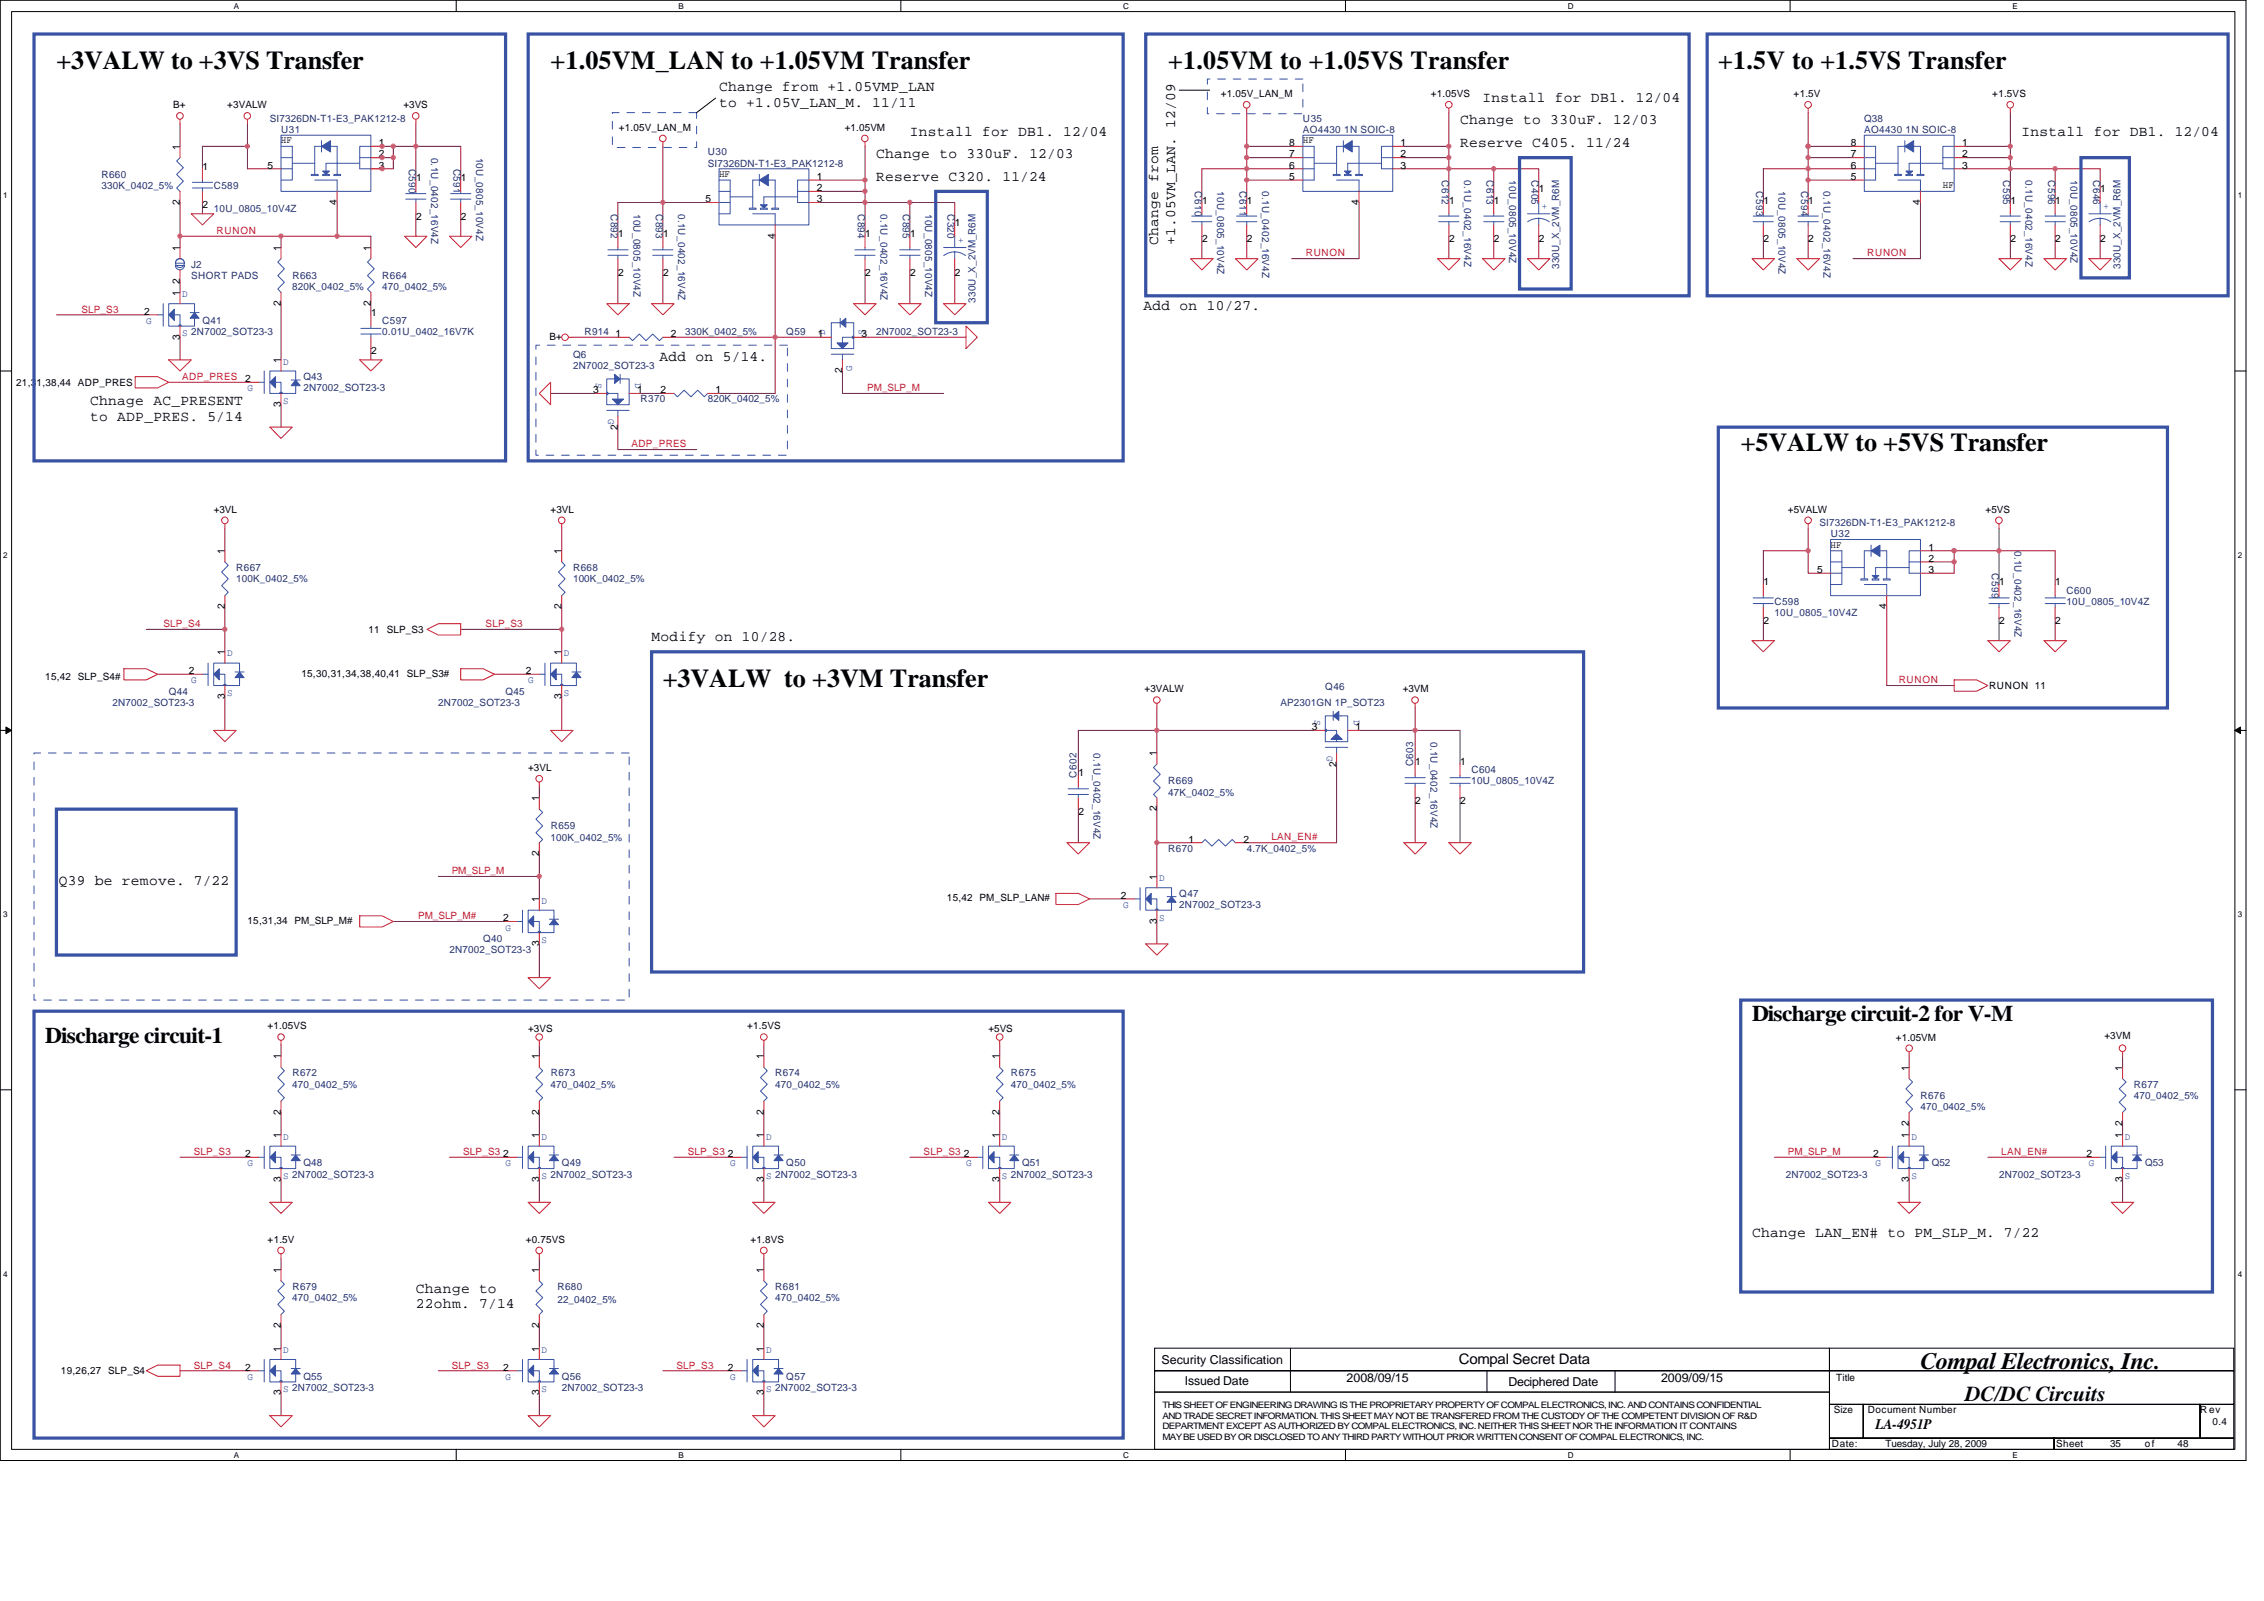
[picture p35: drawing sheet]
<svg xmlns="http://www.w3.org/2000/svg" width="297mm" height="210mm" viewBox="0 0 297 210" stroke-linecap="round" stroke-linejoin="round" font-family="sans-serif">
<defs><g id="words">
<g font-size="3.4" fill="#010202">
<text x="7.4" y="9">+3VALW to +3VS Transfer</text>
<text x="72.2" y="9">+1.05VM_LAN to +1.05VM Transfer</text>
<text x="153.3" y="9">+1.05VM to +1.05VS Transfer</text>
<text x="225.4" y="9">+1.5V to +1.5VS Transfer</text>
<text x="228.4" y="59.1">+5VALW to +5VS Transfer</text>
<text x="87" y="90.1">+3VALW to +3VM Transfer</text>
</g>
<text font-size="3.1" fill="#010202" x="252" y="179.6">Compal Electronics, Inc.</text>
<g font-size="2.9" fill="#010202">
<text x="5.9" y="136.8">Discharge circuit-1</text>
<text x="229.9" y="133.9">Discharge circuit-2 for V-M</text>
</g>
<text font-size="2.8" fill="#010202" x="257.8" y="183.8">DC/DC Circuits</text>
<g font-size="1.9" fill="#010202">
<text x="94.3" y="11.9">Change from +1.05VMP_LAN</text>
<text x="94.3" y="14">to +1.05V_LAN_M. 11/11</text>
<text x="119.4" y="17.8">Install for DB1. 12/04</text>
<text x="191.6" y="16.3">Change to 330uF. 12/03</text>
<text x="194.5" y="13.4">Install for DB1. 12/04</text>
<text x="265.2" y="17.8">Install for DB1. 12/04</text>
<text x="115" y="23.7">Reserve C320. 11/24</text>
<text x="115" y="20.7">Change to 330uF. 12/03</text>
<text x="191.6" y="19.3">Reserve C405. 11/24</text>
<text x="152" y="32.2" transform="rotate(-90 152 32.2)">Change from</text>
<text x="154.2" y="32.2" transform="rotate(-90 154.2 32.2)">+1.05VM_LAN. 12/09</text>
<text x="150" y="40.6">Add on 10/27.</text>
<text x="86.5" y="47.4">Add on 5/14.</text>
<text x="11.8" y="53.1">Chnage AC_PRESENT</text>
<text x="11.8" y="55.2">to ADP_PRES. 5/14</text>
<text x="85.5" y="84.1">Modify on 10/28.</text>
<text x="7.7" y="116.1">Q39 be remove. 7/22</text>
<text x="229.9" y="162.2">Change LAN_EN# to PM_SLP_M. 7/22</text>
<text x="54.6" y="169.5">Change to</text>
<text x="54.6" y="171.6">22ohm. 7/14</text>
<text x="191.4" y="179">Compal Secret Data</text>
<text x="246.1" y="187.4">LA-4951P</text>
</g>
<g font-size="1.6" fill="#010202">
<text x="152.4" y="178.9">Security Classification</text>
<text x="155.5" y="181.6">Issued Date</text>
<text x="176.7" y="181.2">2008/09/15</text>
<text x="197.9" y="181.8">Deciphered Date</text>
<text x="217.9" y="181.2">2009/09/15</text>
</g>
<g font-size="1.3" fill="#010202">
<text x="22.7" y="14.2">B+</text>
<text x="29.8" y="14.2">+3VALW</text>
<text x="52.9" y="14.2">+3VS</text>
<text x="81.2" y="17.1">+1.05V_LAN_M</text>
<text x="110.8" y="17.1">+1.05VM</text>
<text x="160.2" y="12.7">+1.05V_LAN_M</text>
<text x="187.7" y="12.7">+1.05VS</text>
<text x="235.3" y="12.7">+1.5V</text>
<text x="261.4" y="12.7">+1.5VS</text>
<text x="23.6" y="19.6" transform="rotate(-90 23.6 19.6)">1</text>
<text x="26.6" y="22.3">1</text>
<text x="35.1" y="22.1">5</text>
<text x="36.9" y="18.8">HF</text>
<text x="49.7" y="22.1">3</text>
<text x="49.7" y="20.7">2</text>
<text x="49.7" y="19.2">1</text>
<text x="54.6" y="23.8">1</text>
<text x="60.5" y="23.8">1</text>
<text x="94.3" y="23.2">HF</text>
<text x="107.2" y="23.6">1</text>
<text x="169.2" y="22.1">6</text>
<text x="169.2" y="23.6">5</text>
<text x="169.2" y="20.7">7</text>
<text x="169.2" y="19.2">8</text>
<text x="170.9" y="18.8">HF</text>
<text x="183.8" y="22.1">3</text>
<text x="183.8" y="20.7">2</text>
<text x="183.8" y="19.2">1</text>
<text x="242.8" y="22.1">6</text>
<text x="242.8" y="23.6">5</text>
<text x="242.8" y="20.7">7</text>
<text x="242.8" y="19.2">8</text>
<text x="257.4" y="22.1">3</text>
<text x="257.4" y="20.7">2</text>
<text x="257.4" y="19.2">1</text>
<text x="23.6" y="26.9" transform="rotate(-90 23.6 26.9)">2</text>
<text x="26.6" y="27.3">2</text>
<text x="44.2" y="26.9" transform="rotate(-90 44.2 26.9)">4</text>
<text x="54.6" y="28.8">2</text>
<text x="60.5" y="28.8">2</text>
<text x="92.6" y="26.5">5</text>
<text x="107.2" y="26.5">3</text>
<text x="107.2" y="25.1">2</text>
<text x="125.3" y="29.7">1</text>
<text x="157.7" y="26.7">1</text>
<text x="163.6" y="26.7">1</text>
<text x="178.3" y="26.9" transform="rotate(-90 178.3 26.9)">4</text>
<text x="190.1" y="26.7">1</text>
<text x="196" y="26.7">1</text>
<text x="201.9" y="25.2">1</text>
<text x="231.4" y="26.7">1</text>
<text x="237.3" y="26.7">1</text>
<text x="251.9" y="26.9" transform="rotate(-90 251.9 26.9)">4</text>
<text x="254.9" y="24.7">HF</text>
<text x="263.8" y="26.7">1</text>
<text x="269.7" y="26.7">1</text>
<text x="275.6" y="25.2">1</text>
<text x="23.6" y="32.9" transform="rotate(-90 23.6 32.9)">1</text>
<text x="36.8" y="32.9" transform="rotate(-90 36.8 32.9)">1</text>
<text x="48.6" y="32.9" transform="rotate(-90 48.6 32.9)">1</text>
<text x="81.1" y="31.1">1</text>
<text x="87" y="31.1">1</text>
<text x="101.7" y="31.3" transform="rotate(-90 101.7 31.3)">4</text>
<text x="113.5" y="31.1">1</text>
<text x="119.4" y="31.1">1</text>
<text x="157.7" y="31.7">2</text>
<text x="163.6" y="31.7">2</text>
<text x="190.1" y="31.7">2</text>
<text x="196" y="31.7">2</text>
<text x="201.9" y="31.7">2</text>
<text x="231.4" y="31.7">2</text>
<text x="237.3" y="31.7">2</text>
<text x="263.8" y="31.7">2</text>
<text x="269.7" y="31.7">2</text>
<text x="275.6" y="31.7">2</text>
<text x="18.9" y="41.3">2</text>
<text x="23.6" y="38.8" transform="rotate(-90 23.6 38.8)">1</text>
<text x="23.6" y="37.2" transform="rotate(-90 23.6 37.2)">2</text>
<text x="36.8" y="40.1" transform="rotate(-90 36.8 40.1)">2</text>
<text x="48.6" y="40.1" transform="rotate(-90 48.6 40.1)">2</text>
<text x="48.7" y="41.4">1</text>
<text x="81.1" y="36.2">2</text>
<text x="87" y="36.2">2</text>
<text x="113.5" y="36.2">2</text>
<text x="119.4" y="36.2">2</text>
<text x="125.3" y="36.2">2</text>
<text x="23.6" y="44.6" transform="rotate(-90 23.6 44.6)">3</text>
<text x="36.8" y="47.6" transform="rotate(-90 36.8 47.6)">1</text>
<text x="48.7" y="46.5">2</text>
<text x="72.1" y="44.6">B+</text>
<text x="80.8" y="44.2">1</text>
<text x="88" y="44.2">2</text>
<text x="107.3" y="44.2">1</text>
<text x="113" y="44.2">3</text>
<text x="2.1" y="50.6">21,31,38,44 ADP_PRES</text>
<text x="32.1" y="50.1">2</text>
<text x="36.8" y="53.4" transform="rotate(-90 36.8 53.4)">3</text>
<text x="77.8" y="51.6">3</text>
<text x="83.6" y="51.6">1</text>
<text x="86.7" y="51.6">2</text>
<text x="93.9" y="51.6">1</text>
<text x="110.5" y="49" transform="rotate(-90 110.5 49)">2</text>
<text x="81" y="56.3" transform="rotate(-90 81 56.3)">2</text>
<text x="28" y="67.2">+3VL</text>
<text x="72.2" y="67.2">+3VL</text>
<text x="234.6" y="67.2">+5VALW</text>
<text x="240.2" y="71.8">HF</text>
<text x="260.5" y="67.2">+5VS</text>
<text x="29.5" y="72.7" transform="rotate(-90 29.5 72.7)">1</text>
<text x="73.7" y="72.7" transform="rotate(-90 73.7 72.7)">1</text>
<text x="231.4" y="76.8">1</text>
<text x="238.4" y="75.2">5</text>
<text x="253" y="75.2">3</text>
<text x="253" y="73.7">2</text>
<text x="253" y="72.2">1</text>
<text x="262.3" y="76.8">1</text>
<text x="269.7" y="76.8">1</text>
<text x="29.5" y="79.9" transform="rotate(-90 29.5 79.9)">2</text>
<text x="48.4" y="83">11</text>
<text x="50.7" y="83">SLP_S3</text>
<text x="73.7" y="79.9" transform="rotate(-90 73.7 79.9)">2</text>
<text x="231.4" y="81.8">2</text>
<text x="247.5" y="79.9" transform="rotate(-90 247.5 79.9)">4</text>
<text x="262.3" y="81.8">2</text>
<text x="269.7" y="81.8">2</text>
<text x="5.9" y="89.2">15,42 SLP_S4#</text>
<text x="24.8" y="88.4">2</text>
<text x="29.5" y="85.9" transform="rotate(-90 29.5 85.9)">1</text>
<text x="39.5" y="88.7">15,30,31,34,38,40,41 SLP_S3#</text>
<text x="69" y="88.4">2</text>
<text x="73.7" y="85.9" transform="rotate(-90 73.7 85.9)">1</text>
<text x="29.5" y="91.7" transform="rotate(-90 29.5 91.7)">3</text>
<text x="73.7" y="91.7" transform="rotate(-90 73.7 91.7)">3</text>
<text x="150.2" y="90.8">+3VALW</text>
<text x="172.1" y="95.8">3</text>
<text x="177.9" y="95.8">1</text>
<text x="184" y="90.8">+3VM</text>
<text x="261" y="90.4">RUNON 11</text>
<text x="69.3" y="101.1">+3VL</text>
<text x="141.5" y="101.8">1</text>
<text x="151.8" y="99.2" transform="rotate(-90 151.8 99.2)">1</text>
<text x="175.3" y="100.5" transform="rotate(-90 175.3 100.5)">2</text>
<text x="185.7" y="100.4">1</text>
<text x="191.6" y="100.4">1</text>
<text x="70.7" y="105.1" transform="rotate(-90 70.7 105.1)">1</text>
<text x="141.5" y="106.9">2</text>
<text x="151.8" y="106.4" transform="rotate(-90 151.8 106.4)">2</text>
<text x="185.7" y="105.4">2</text>
<text x="191.6" y="105.4">2</text>
<text x="70.7" y="112.3" transform="rotate(-90 70.7 112.3)">2</text>
<text x="155.9" y="110.5">1</text>
<text x="163.1" y="110.5">2</text>
<text x="70.7" y="118.3" transform="rotate(-90 70.7 118.3)">1</text>
<text x="124.2" y="118.2">15,42 PM_SLP_LAN#</text>
<text x="147.1" y="117.9">2</text>
<text x="151.8" y="115.4" transform="rotate(-90 151.8 115.4)">1</text>
<text x="32.5" y="121.2">15,31,34 PM_SLP_M#</text>
<text x="66" y="120.8">2</text>
<text x="70.7" y="124.1" transform="rotate(-90 70.7 124.1)">3</text>
<text x="151.8" y="121.2" transform="rotate(-90 151.8 121.2)">3</text>
<text x="35.1" y="135">+1.05VS</text>
<text x="69.3" y="135.3">+3VS</text>
<text x="98" y="135">+1.5VS</text>
<text x="129.7" y="135.3">+5VS</text>
<text x="248.7" y="136.5">+1.05VM</text>
<text x="276.1" y="136.3">+3VM</text>
<text x="36.8" y="139" transform="rotate(-90 36.8 139)">1</text>
<text x="70.7" y="139" transform="rotate(-90 70.7 139)">1</text>
<text x="100.2" y="139" transform="rotate(-90 100.2 139)">1</text>
<text x="131.1" y="139" transform="rotate(-90 131.1 139)">1</text>
<text x="250.5" y="140.4" transform="rotate(-90 250.5 140.4)">1</text>
<text x="278.5" y="140.4" transform="rotate(-90 278.5 140.4)">1</text>
<text x="36.8" y="149.3" transform="rotate(-90 36.8 149.3)">1</text>
<text x="36.8" y="146.2" transform="rotate(-90 36.8 146.2)">2</text>
<text x="70.7" y="149.3" transform="rotate(-90 70.7 149.3)">1</text>
<text x="70.7" y="146.2" transform="rotate(-90 70.7 146.2)">2</text>
<text x="100.2" y="149.3" transform="rotate(-90 100.2 149.3)">1</text>
<text x="100.2" y="146.2" transform="rotate(-90 100.2 146.2)">2</text>
<text x="131.1" y="149.3" transform="rotate(-90 131.1 149.3)">1</text>
<text x="131.1" y="146.2" transform="rotate(-90 131.1 146.2)">2</text>
<text x="250.5" y="149.3" transform="rotate(-90 250.5 149.3)">1</text>
<text x="250.5" y="147.7" transform="rotate(-90 250.5 147.7)">2</text>
<text x="278.5" y="149.3" transform="rotate(-90 278.5 149.3)">1</text>
<text x="278.5" y="147.7" transform="rotate(-90 278.5 147.7)">2</text>
<text x="32.1" y="151.8">2</text>
<text x="36.8" y="155" transform="rotate(-90 36.8 155)">3</text>
<text x="66" y="151.8">2</text>
<text x="70.7" y="155" transform="rotate(-90 70.7 155)">3</text>
<text x="95.5" y="151.8">2</text>
<text x="100.2" y="155" transform="rotate(-90 100.2 155)">3</text>
<text x="126.4" y="151.8">2</text>
<text x="131.1" y="155" transform="rotate(-90 131.1 155)">3</text>
<text x="245.8" y="151.8">2</text>
<text x="250.5" y="155" transform="rotate(-90 250.5 155)">3</text>
<text x="273.8" y="151.8">2</text>
<text x="278.5" y="155" transform="rotate(-90 278.5 155)">3</text>
<text x="35.1" y="163">+1.5V</text>
<text x="36.8" y="167" transform="rotate(-90 36.8 167)">1</text>
<text x="69" y="163">+0.75VS</text>
<text x="70.7" y="167" transform="rotate(-90 70.7 167)">1</text>
<text x="98.5" y="163">+1.8VS</text>
<text x="100.2" y="167" transform="rotate(-90 100.2 167)">1</text>
<text x="32.1" y="179.8">2</text>
<text x="36.8" y="177.3" transform="rotate(-90 36.8 177.3)">1</text>
<text x="36.8" y="174.2" transform="rotate(-90 36.8 174.2)">2</text>
<text x="66" y="179.8">2</text>
<text x="70.7" y="177.3" transform="rotate(-90 70.7 177.3)">1</text>
<text x="70.7" y="174.2" transform="rotate(-90 70.7 174.2)">2</text>
<text x="95.5" y="179.8">2</text>
<text x="100.2" y="177.3" transform="rotate(-90 100.2 177.3)">1</text>
<text x="100.2" y="174.2" transform="rotate(-90 100.2 174.2)">2</text>
<text x="8" y="180.2">19,26,27 SLP_S4</text>
<text x="36.8" y="183" transform="rotate(-90 36.8 183)">3</text>
<text x="70.7" y="183" transform="rotate(-90 70.7 183)">3</text>
<text x="100.2" y="183" transform="rotate(-90 100.2 183)">3</text>
<text x="240.6" y="185.4">Size</text>
<text x="240.9" y="181.1">Title</text>
<text x="245" y="185.4">Document Number</text>
<text x="288.6" y="185.4">R ev</text>
<text x="240.3" y="189.8">Date:</text>
<text x="247.4" y="189.8">Tuesday, July 28, 2009</text>
<text x="269.8" y="189.8">Sheet</text>
<text x="276.9" y="189.8">35</text>
<text x="281.4" y="189.8">of</text>
<text x="285.7" y="189.8">48</text>
<text x="290.3" y="186.9">0.4</text>
</g>
<g font-size="1.3" fill="#282973">
<text x="35.4" y="16">SI7326DN-T1-E3_PAK1212-8</text>
<text x="36.9" y="17.4">U31</text>
<text x="170.9" y="16">U35</text>
<text x="170.9" y="17.4">AO4430 1N SOIC-8</text>
<text x="244.6" y="16">Q38</text>
<text x="244.6" y="17.4">AO4430 1N SOIC-8</text>
<text x="13.3" y="23.3">R660</text>
<text x="53.6" y="22.1" transform="rotate(90 53.6 22.1)">C590</text>
<text x="56.6" y="20.7" transform="rotate(90 56.6 20.7)">0.1U_0402_16V4Z</text>
<text x="59.5" y="22.1" transform="rotate(90 59.5 22.1)">C591</text>
<text x="62.5" y="20.7" transform="rotate(90 62.5 20.7)">10U_0805_10V4Z</text>
<text x="92.9" y="21.9">SI7326DN-T1-E3_PAK1212-8</text>
<text x="92.9" y="20.4">U30</text>
<text x="189.2" y="23.6" transform="rotate(90 189.2 23.6)">C612</text>
<text x="192.1" y="23.6" transform="rotate(90 192.1 23.6)">0.1U_0402_16V4Z</text>
<text x="195" y="23.6" transform="rotate(90 195 23.6)">C613</text>
<text x="198" y="23.6" transform="rotate(90 198 23.6)">10U_0805_10V4Z</text>
<text x="201" y="23.6" transform="rotate(90 201 23.6)">C405</text>
<text x="262.8" y="23.6" transform="rotate(90 262.8 23.6)">C595</text>
<text x="265.8" y="23.6" transform="rotate(90 265.8 23.6)">0.1U_0402_16V4Z</text>
<text x="268.7" y="23.6" transform="rotate(90 268.7 23.6)">C596</text>
<text x="271.6" y="23.6" transform="rotate(90 271.6 23.6)">10U_0805_10V4Z</text>
<text x="274.6" y="23.6" transform="rotate(90 274.6 23.6)">C646</text>
<text x="13.3" y="24.8">330K_0402_5%</text>
<text x="28" y="27.7">10U_0805_10V4Z</text>
<text x="28.1" y="24.8">C589</text>
<text x="80.1" y="28" transform="rotate(90 80.1 28)">C892</text>
<text x="83.1" y="28" transform="rotate(90 83.1 28)">10U_0805_10V4Z</text>
<text x="86" y="28" transform="rotate(90 86 28)">C893</text>
<text x="89" y="28" transform="rotate(90 89 28)">0.1U_0402_16V4Z</text>
<text x="112.6" y="28" transform="rotate(90 112.6 28)">C894</text>
<text x="115.5" y="28" transform="rotate(90 115.5 28)">0.1U_0402_16V4Z</text>
<text x="118.4" y="28" transform="rotate(90 118.4 28)">C895</text>
<text x="121.4" y="28" transform="rotate(90 121.4 28)">10U_0805_10V4Z</text>
<text x="124.3" y="28" transform="rotate(90 124.3 28)">C320</text>
<text x="156.8" y="25.1" transform="rotate(90 156.8 25.1)">C610</text>
<text x="159.7" y="25.1" transform="rotate(90 159.7 25.1)">10U_0805_10V4Z</text>
<text x="162.6" y="25.1" transform="rotate(90 162.6 25.1)">C611</text>
<text x="165.6" y="25.1" transform="rotate(90 165.6 25.1)">0.1U_0402_16V4Z</text>
<text x="230.4" y="25.1" transform="rotate(90 230.4 25.1)">C593</text>
<text x="233.4" y="25.1" transform="rotate(90 233.4 25.1)">10U_0805_10V4Z</text>
<text x="236.3" y="25.1" transform="rotate(90 236.3 25.1)">C594</text>
<text x="239.2" y="25.1" transform="rotate(90 239.2 25.1)">0.1U_0402_16V4Z</text>
<text x="25.1" y="35.1">J2</text>
<text x="204.6" y="35.3" transform="rotate(-90 204.6 35.3)">330U_X_2VM_R6M</text>
<text x="278.2" y="35.3" transform="rotate(-90 278.2 35.3)">330U_X_2VM_R6M</text>
<text x="25.1" y="36.6">SHORT PADS</text>
<text x="38.4" y="38.1">820K_0402_5%</text>
<text x="38.4" y="36.6">R663</text>
<text x="50.1" y="38.1">470_0402_5%</text>
<text x="50.2" y="36.6">R664</text>
<text x="128" y="39.7" transform="rotate(-90 128 39.7)">330U_X_2VM_R6M</text>
<text x="26.6" y="42.5">Q41</text>
<text x="50.1" y="44">0.01U_0402_16V7K</text>
<text x="50.2" y="42.5">C597</text>
<text x="75.2" y="46.9">Q6</text>
<text x="76.7" y="44">R914</text>
<text x="89.9" y="44">330K_0402_5%</text>
<text x="103.2" y="44">Q59</text>
<text x="115" y="44">2N7002_SOT23-3</text>
<text x="39.8" y="49.8">Q43</text>
<text x="39.8" y="51.3">2N7002_SOT23-3</text>
<text x="75.2" y="48.4">2N7002_SOT23-3</text>
<text x="84" y="52.8">R370</text>
<text x="92.9" y="52.8">820K_0402_5%</text>
<text x="238.7" y="69">SI7326DN-T1-E3_PAK1212-8</text>
<text x="240.2" y="70.5">U32</text>
<text x="31" y="76.4">100K_0402_5%</text>
<text x="31" y="74.9">R667</text>
<text x="75.2" y="76.4">100K_0402_5%</text>
<text x="75.2" y="74.9">R668</text>
<text x="261.3" y="75.2" transform="rotate(90 261.3 75.2)">C599</text>
<text x="264.3" y="72.2" transform="rotate(90 264.3 72.2)">0.1U_0402_16V4Z</text>
<text x="271.1" y="77.8">C600</text>
<text x="232.8" y="80.8">10U_0805_10V4Z</text>
<text x="232.8" y="79.3">C598</text>
<text x="271.1" y="79.3">10U_0805_10V4Z</text>
<text x="14.8" y="92.6">2N7002_SOT23-3</text>
<text x="22.1" y="91.1">Q44</text>
<text x="57.5" y="92.6">2N7002_SOT23-3</text>
<text x="66.3" y="91.1">Q45</text>
<text x="168" y="92.6">AP2301GN 1P_SOT23</text>
<text x="173.9" y="90.5">Q46</text>
<text x="141.2" y="102" transform="rotate(-90 141.2 102)">C602</text>
<text x="143.5" y="98.8" transform="rotate(90 143.5 98.8)">0.1U_0402_16V4Z</text>
<text x="185.4" y="100.5" transform="rotate(-90 185.4 100.5)">C603</text>
<text x="187.7" y="97.3" transform="rotate(90 187.7 97.3)">0.1U_0402_16V4Z</text>
<text x="193.1" y="101.4">C604</text>
<text x="153.3" y="104.3">47K_0402_5%</text>
<text x="153.3" y="102.9">R669</text>
<text x="193" y="102.9">10U_0805_10V4Z</text>
<text x="72.2" y="110.3">100K_0402_5%</text>
<text x="72.3" y="108.8">R659</text>
<text x="153.3" y="111.7">R670</text>
<text x="163.6" y="111.7">4.7K_0402_5%</text>
<text x="154.7" y="117.6">Q47</text>
<text x="154.7" y="119.1">2N7002_SOT23-3</text>
<text x="59" y="125">2N7002_SOT23-3</text>
<text x="63.4" y="123.5">Q40</text>
<text x="38.4" y="142.7">470_0402_5%</text>
<text x="38.4" y="141.2">R672</text>
<text x="72.2" y="142.7">470_0402_5%</text>
<text x="72.3" y="141.2">R673</text>
<text x="101.7" y="142.7">470_0402_5%</text>
<text x="101.7" y="141.2">R674</text>
<text x="132.6" y="141.2">R675</text>
<text x="132.6" y="142.7">470_0402_5%</text>
<text x="279.9" y="142.7">R677</text>
<text x="252" y="145.6">470_0402_5%</text>
<text x="252" y="144.1">R676</text>
<text x="279.9" y="144.1">470_0402_5%</text>
<text x="39.8" y="153">Q48</text>
<text x="73.7" y="153">Q49</text>
<text x="103.2" y="153">Q50</text>
<text x="134.1" y="153">Q51</text>
<text x="234.3" y="154.4">2N7002_SOT23-3</text>
<text x="253.4" y="153">Q52</text>
<text x="262.3" y="154.4">2N7002_SOT23-3</text>
<text x="281.4" y="153">Q53</text>
<text x="38.4" y="170.6">470_0402_5%</text>
<text x="38.4" y="169.2">R679</text>
<text x="73.1" y="170.9">22_0402_5%</text>
<text x="73.1" y="169.2">R680</text>
<text x="101.7" y="170.6">470_0402_5%</text>
<text x="101.7" y="169.2">R681</text>
<text x="39.8" y="181">Q55</text>
<text x="73.7" y="181">Q56</text>
<text x="73.7" y="182.4">2N7002_SOT23-3</text>
<text x="103.2" y="181">Q57</text>
</g>
<g font-size="1.3" fill="#3953a4">
<text x="202.3" y="27.5">+</text>
<text x="276" y="27.5">+</text>
<text x="125.7" y="31.9">+</text>
<text x="23.9" y="39">D</text>
<text x="19.2" y="42.5">G</text>
<text x="23.9" y="44.1">S 2N7002_SOT23-3</text>
<text x="37.2" y="47.8">D</text>
<text x="108.3" y="43.9" transform="rotate(-90 108.3 43.9)">D</text>
<text x="113.4" y="43.9" transform="rotate(-90 113.4 43.9)">S</text>
<text x="32.5" y="51.3">G</text>
<text x="37.2" y="53">S</text>
<text x="78.2" y="50.3" transform="rotate(90 78.2 50.3)">S</text>
<text x="83.3" y="50.3" transform="rotate(90 83.3 50.3)">D</text>
<text x="111.8" y="48.7" transform="rotate(-90 111.8 48.7)">G</text>
<text x="79.8" y="55" transform="rotate(90 79.8 55)">G</text>
<text x="25.1" y="89.6">G</text>
<text x="29.8" y="86.1">D</text>
<text x="69.3" y="89.6">G</text>
<text x="74" y="86.1">D</text>
<text x="29.8" y="91.3">S</text>
<text x="74" y="91.3">S</text>
<text x="172.5" y="94.5" transform="rotate(90 172.5 94.5)">S</text>
<text x="177.6" y="94.5" transform="rotate(90 177.6 94.5)">D</text>
<text x="174.1" y="99.2" transform="rotate(90 174.1 99.2)">G</text>
<text x="71.1" y="118.5">D</text>
<text x="147.4" y="119.1">G</text>
<text x="152.1" y="115.6">D</text>
<text x="66.3" y="122.1">G</text>
<text x="71.1" y="123.7">S</text>
<text x="152.1" y="120.7">S</text>
<text x="37.2" y="149.5">D</text>
<text x="71.1" y="149.5">D</text>
<text x="100.5" y="149.5">D</text>
<text x="131.5" y="149.5">D</text>
<text x="250.8" y="149.5">D</text>
<text x="278.8" y="149.5">D</text>
<text x="32.5" y="153">G</text>
<text x="37.2" y="154.6">S 2N7002_SOT23-3</text>
<text x="66.3" y="153">G</text>
<text x="71.1" y="154.6">S 2N7002_SOT23-3</text>
<text x="95.8" y="153">G</text>
<text x="100.5" y="154.6">S 2N7002_SOT23-3</text>
<text x="126.7" y="153">G</text>
<text x="131.5" y="154.6">S 2N7002_SOT23-3</text>
<text x="246.1" y="153">G</text>
<text x="250.8" y="154.6">S</text>
<text x="274.1" y="153">G</text>
<text x="278.8" y="154.6">S</text>
<text x="37.2" y="177.5">D</text>
<text x="71.1" y="177.5">D</text>
<text x="100.5" y="177.5">D</text>
<text x="32.5" y="181">G</text>
<text x="37.2" y="182.6">S 2N7002_SOT23-3</text>
<text x="66.3" y="181">G</text>
<text x="71.1" y="182.6">S</text>
<text x="95.8" y="181">G</text>
<text x="100.5" y="182.6">S 2N7002_SOT23-3</text>
</g>
<g font-size="1.3" fill="#ed2024">
<text x="28.4" y="30.7">RUNON</text>
<text x="171.3" y="33.6">RUNON</text>
<text x="245" y="33.6">RUNON</text>
<text x="10.7" y="41">SLP_S3</text>
<text x="23.9" y="49.8">ADP_PRES</text>
<text x="113.8" y="51.3">PM_SLP_M</text>
<text x="82.8" y="58.7">ADP_PRES</text>
<text x="21.4" y="82.3">SLP_S4</text>
<text x="63.7" y="82.3">SLP_S3</text>
<text x="249.1" y="89.6">RUNON</text>
<text x="166.8" y="110.2">LAN_EN#</text>
<text x="59.3" y="114.7">PM_SLP_M</text>
<text x="54.9" y="120.6">PM_SLP_M#</text>
<text x="25.4" y="151.5">SLP_S3</text>
<text x="60.8" y="151.5">SLP_S3</text>
<text x="90.2" y="151.5">SLP_S3</text>
<text x="121.2" y="151.5">SLP_S3</text>
<text x="234.6" y="151.5">PM_SLP_M</text>
<text x="262.6" y="151.5">LAN_EN#</text>
<text x="25.4" y="179.5">SLP_S4</text>
<text x="59.3" y="179.5">SLP_S3</text>
<text x="88.7" y="179.5">SLP_S3</text>
</g>
<g font-size="1.2" fill="#010202">
<text x="152.5" y="184.7">THIS SHEET OF ENGINEERING DRAWING IS THE PROPRIETARY PROPERTY OF COMPAL ELECTRONICS, INC. AND CONTAINS CONFIDENTIAL</text>
<text x="152.5" y="186.1">AND TRADE SECRET INFORMATION. THIS SHEET MAY NOT BE TRANSFERED FROM THE CUSTODY OF THE COMPETENT DIVISION OF R&amp;D</text>
<text x="152.5" y="187.4">DEPARTMENT EXCEPT AS AUTHORIZED BY COMPAL ELECTRONICS, INC. NEITHER THIS SHEET NOR THE INFORMATION IT CONTAINS</text>
<text x="152.5" y="188.8">MAY BE USED BY OR DISCLOSED TO ANY THIRD PARTY WITHOUT PRIOR WRITTEN CONSENT OF COMPAL ELECTRONICS, INC.</text>
</g>
<g font-size="1.1" fill="#010202">
<text x="30.7" y="1.1">A</text>
<text x="89" y="1.1">B</text>
<text x="147.4" y="1.1">C</text>
<text x="205.7" y="1.1">D</text>
<text x="264" y="1.1">E</text>
<text x=".4" y="26">1</text>
<text x="293.6" y="26">1</text>
<text x=".4" y="73.2">2</text>
<text x="293.6" y="73.2">2</text>
<text x=".4" y="120.3">3</text>
<text x="293.6" y="120.3">3</text>
<text x=".4" y="167.4">4</text>
<text x="293.6" y="167.4">4</text>
<text x="30.7" y="191.2">A</text>
<text x="89" y="191.2">B</text>
<text x="147.4" y="191.2">C</text>
<text x="205.7" y="191.2">D</text>
<text x="264" y="191.2">E</text>
</g>
</g></defs>
<path d="M0 0h294.7v191.6h-294.7zM1.5 1.5h291.7v188.6h-291.7z" fill="none" stroke="#010202" stroke-width=".13"/>
<g fill="#fff">
<path d="M30.7 .2h.7v1.2h-.7z"/>
<path d="M30.7 190.2h.7v1.2h-.7z"/>
</g>
<path d="M59.9 0v1.5M59.9 190.1v1.5" fill="none" stroke="#010202" stroke-width=".13"/>
<g fill="#fff">
<path d="M89 .2h.7v1.2h-.7z"/>
<path d="M89 190.2h.7v1.2h-.7z"/>
</g>
<path d="M118.2 0v1.5M118.2 190.1v1.5" fill="none" stroke="#010202" stroke-width=".13"/>
<g fill="#fff">
<path d="M147.4 .2h.7v1.2h-.7z"/>
<path d="M147.4 190.2h.7v1.2h-.7z"/>
</g>
<path d="M176.5 0v1.5M176.5 190.1v1.5" fill="none" stroke="#010202" stroke-width=".13"/>
<g fill="#fff">
<path d="M205.7 .2h.7v1.2h-.7z"/>
<path d="M205.7 190.2h.7v1.2h-.7z"/>
</g>
<path d="M234.9 0v1.5M234.9 190.1v1.5" fill="none" stroke="#010202" stroke-width=".13"/>
<g fill="#fff">
<path d="M264 .2h.7v1.2h-.7z"/>
<path d="M264 190.2h.7v1.2h-.7z"/>
<path d="M.4 25.1h.6v1.2h-.6z"/>
<path d="M293.6 25.1h.6v1.2h-.6z"/>
<path d="M.4 72.2h.6v1.2h-.6z"/>
<path d="M293.6 72.2h.6v1.2h-.6z"/>
</g>
<path d="M0 48.7h1.5M293.2 48.7h1.5" fill="none" stroke="#010202" stroke-width=".13"/>
<g fill="#fff">
<path d="M.4 119.4h.6v1.1h-.6z"/>
<path d="M293.6 119.4h.6v1.1h-.6z"/>
</g>
<path d="M0 95.8h1.5M293.2 95.8h1.5" fill="none" stroke="#010202" stroke-width=".13"/>
<path d="M.8 95.4l.7 .4-.7 .4z" fill="#010202"/>
<path d="M.8 95.4l.7 .4-.7 .4z" fill="none" stroke="#010202" stroke-width=".13"/>
<path d="M293.2 95.8l.8-.4v.8z" fill="#010202"/>
<path d="M293.2 95.8l.8-.4v.8z" fill="none" stroke="#010202" stroke-width=".13"/>
<g fill="#fff">
<path d="M.4 166.5h.6v1.2h-.6z"/>
<path d="M293.6 166.5h.6v1.2h-.6z"/>
</g>
<g fill="none" stroke="#010202" stroke-width=".13">
<path d="M93.9 12.9l-2.5 1.9M154.7 11.8h4M0 142.9h1.5M293.2 142.9h1.5M151.5 176.8h88.5v3h-88.5zM151.5 179.8h88.5v2.8h-88.5zM169.3 176.8v5.8M195.1 179.8v2.8M211.9 179.8v2.8M240 176.8h53.1v3h-53.1zM240 179.8h53.1v4.4h-53.1zM151.5 182.6h88.5v7.5h-88.5z"/>
<path d="M240 188.6h29.5v1.5h-29.5zM240 184.2h4.5v4.4h-4.5zM244.5 184.2h44.1v4.4h-44.1zM269.5 188.6h23.6v1.5h-23.6zM288.6 184.2h4.5v4.4h-4.5z"/>
</g>
<g fill="none" stroke="#7f1542" stroke-width=".13">
<path d="M23.6 16.3v2.9M32.5 19.2h-5.9v2.9M32.5 16.3v5.8h2.9M48.7 19.2h11.7v4.4M51.6 19.2v2.9h-2.9M54.6 16.3v7.3M87 19.2v11.8M113.5 19.2v11.8M163.6 19.2v1.5h5.9M163.6 19.2h5.9M163.6 14.8v4.4M184.2 19.2h5.9"/>
<path d="M190.1 14.8v11.8M237.2 14.8v4.4h5.9M237.2 19.2v7.4M257.8 19.2h6M263.8 14.8v11.8M23.6 26.6v5.9M23.6 36.9v1.5M23.6 31h13.3v1.5M26.6 26.6v1.4M36.9 31h11.8v1.5M36.9 39.8v7.4M44.2 26.6v4.4"/>
<path d="M48.7 39.8v1.5M51.6 20.7h-2.9M54.6 28v3M60.4 28v3M81.1 35.4v4.4M87 35.4v4.4M92.9 26.6h-11.8v4.4M101.7 31v20.6h-7.4M107.6 23.6h5.9M107.6 25.1h5.9M113.5 35.4v4.4M119.4 26.6h5.9v2.9"/>
<path d="M119.4 26.6h-11.8M119.4 26.6v4.4M119.4 35.4v4.4M125.3 35.4v4.4M157.7 31v2.9M163.6 23.6h5.9M163.6 20.7v5.9M163.6 31v2.9M169.5 22.1h-11.8v4.5M178.3 26.6v7.3h-8.8M184.2 20.7h5.9M190.1 31v2.9"/>
<path d="M196 22.1h5.9v3M196 22.1h-11.8M196 22.1v4.5M196 31v2.9M201.9 31v2.9M231.3 31v2.9M237.2 20.7h5.9M237.2 23.6h5.9M237.2 31v2.9M243.1 22.1h-11.8v4.5M252 26.6v7.3h-8.9M257.8 22.1h17.7v3"/>
<path d="M257.8 20.7h6M263.8 31v2.9M269.6 22.1v4.5M269.6 31v2.9M275.5 31v2.9M7.4 41.3h11.8M22.1 50.1h10.4M23.6 44.2v3M36.9 53.1v2.9M48.7 45.7v1.5M72.2 51.6h5.9M75.2 44.2h5.9"/>
<path d="M81.1 56v3h10.3M84 51.6h3M107.6 44.2h-19.2M110.5 48.7v2.9h13.3M113.5 44.2h13.2M29.5 69.3v2.9M29.5 79.6v5.9M73.7 69.3v2.9M73.7 79.6v5.9M237.2 72.2v3h1.5M237.2 72.2h-5.9v4.5M237.2 69.3v2.9"/>
<path d="M247.5 79.6v10.3h8.9M253.4 72.2h3v1.5M253.4 73.7h3M256.4 72.2h13.2v4.5M256.4 73.7v1.5h-3M262.3 69.3v7.4M19.2 82.5h10.3M20.7 88.4h4.4M29.5 91.4v4.4M60.4 82.5h13.3M64.9 88.4h4.4M73.7 91.4v4.4"/>
<path d="M151.8 92.9v5.9M172.4 95.8h-30.9v5.9M178.3 95.8h7.4v4.4M185.7 92.9v2.9h5.9v4.4M231.3 81.1v2.9M262.3 81.1v2.9M269.6 81.1v2.9M57.5 115h13.3M70.8 103.2v1.4M70.8 112v5.9M141.5 106.1v4.4M143 117.9h4.4"/>
<path d="M151.8 106.1v8.9M151.8 110.5h4.4M175.4 100.2v10.3h-11.8M185.7 104.6v5.9M191.6 104.6v5.9M36.9 137.1v1.4M51.6 120.9h14.7M70.8 123.8v4.4M70.8 137.1v1.4M100.2 137.1v1.4M131.2 137.1v1.4M151.8 120.9v2.9"/>
<path d="M250.5 138.5v1.5M278.5 138.5v1.5M23.6 151.8h8.9M36.9 145.9v2.9M36.9 154.7v3M59 151.8h7.3M70.8 145.9v2.9M70.8 154.7v3M88.4 151.8h7.4M100.2 145.9v2.9M100.2 154.7v3M119.4 151.8h7.3"/>
<path d="M131.2 145.9v2.9M131.2 154.7v3M232.8 151.8h13.3M250.5 147.4v1.4M250.5 154.7v3M260.8 151.8h13.3M278.5 147.4v1.4M278.5 154.7v3M23.6 179.8h8.9M36.9 165.1v1.4M36.9 173.9v2.9M57.5 179.8h8.8"/>
<path d="M70.8 165.1v1.4M70.8 173.9v2.9M87 179.8h8.8M100.2 165.1v1.4M100.2 173.9v2.9M36.9 182.7v3M70.8 182.7v3M100.2 182.7v3"/>
</g>
<g fill="none" stroke="#ed2024" stroke-width=".13">
<path d="M23.6 15.7v.6M32.5 15.7v.6M54.6 15.7v.6M87 18.6v.6M113.5 18.6v.6M163.6 14.2v.6M190.1 14.2v.6M237.2 14.2v.6M263.8 14.2v.6M25.1 28h2.9l-1.4 1.5zM53.1 31h2.9l-1.4 1.5zM59 31h2.9l-1.5 1.5z"/>
<path d="M79.6 39.8h2.9l-1.4 1.5zM85.5 39.8h2.9l-1.4 1.5zM112 39.8h3l-1.5 1.5zM117.9 39.8h3l-1.5 1.5zM123.8 39.8h2.9l-1.4 1.5zM125.3 29.5v1.5M125.3 33.9v1.5M156.2 33.9h2.9l-1.4 1.5zM162.1 33.9h3l-1.5 1.5zM188.6 33.9h3l-1.5 1.5zM194.5 33.9h3l-1.5 1.5zM200.4 33.9h2.9l-1.4 1.5z"/>
<path d="M229.9 33.9h2.9l-1.5 1.5zM235.8 33.9h2.9l-1.5 1.5zM262.3 33.9h2.9l-1.4 1.5zM268.2 33.9h2.9l-1.5 1.5zM274.1 33.9h2.9l-1.5 1.5zM17.7 49.4h3l1.4 .7-1.4 .8h-3zM22.1 47.2h3l-1.5 1.5zM35.4 56h3l-1.5 1.5zM47.2 47.2h2.9l-1.4 1.5zM70.8 51.6l1.4-1.5v3zM74.6 44.2h.6M126.7 42.8l1.5 1.4-1.5 1.5z"/>
<path d="M29.5 68.7v.6M73.7 68.7v.6M237.2 68.7v.6M262.3 68.7v.6M16.3 87.7h2.9l1.5 .7-1.5 .8h-2.9zM28 95.8h3l-1.5 1.5zM56 82.5l1.5-.7h2.9v1.5h-2.9zM60.4 87.7h3l1.5 .7-1.5 .8h-3zM72.2 95.8h3l-1.5 1.5zM151.8 92.3v.6M185.7 92.3v.6M229.9 84h2.9l-1.5 1.5z"/>
<path d="M256.4 89.2h2.9l1.5 .7-1.5 .8h-2.9zM260.8 84h3l-1.5 1.5zM268.2 84h2.9l-1.5 1.5zM70.8 102.6v.6M138.5 117.2h3l1.5 .7-1.5 .7h-3zM140 110.5h3l-1.5 1.5zM184.2 110.5h3l-1.5 1.5zM190.1 110.5h2.9l-1.4 1.5zM36.9 136.5v.6M47.2 120.1h2.9l1.5 .8-1.5 .7h-2.9zM69.3 128.2h2.9l-1.4 1.5zM70.8 136.5v.6"/>
<path d="M100.2 136.5v.6M131.2 136.5v.6M150.3 123.8h3l-1.5 1.5zM250.5 137.9v.6M278.5 137.9v.6M278.5 140v1.5M35.4 157.7h3l-1.5 1.4zM69.3 157.7h2.9l-1.4 1.4zM98.8 157.7h2.9l-1.5 1.4zM129.7 157.7h2.9l-1.4 1.4zM249 157.7h3l-1.5 1.4zM277 157.7h2.9l-1.4 1.4z"/>
<path d="M278.5 145.9v1.5M19.2 179.8l1.5-.8h2.9v1.5h-2.9zM36.9 164.5v.6M70.8 164.5v.6M100.2 164.5v.6M35.4 185.7h3l-1.5 1.5zM69.3 185.7h2.9l-1.4 1.5zM98.8 185.7h2.9l-1.5 1.5z"/>
<circle cx="23.6" cy="15.2" r=".43"/>
<circle cx="32.4" cy="15.2" r=".43"/>
<circle cx="54.5" cy="15.2" r=".43"/>
<circle cx="87" cy="18.2" r=".43"/>
<circle cx="113.5" cy="18.2" r=".43"/>
<circle cx="163.6" cy="13.7" r=".43"/>
<circle cx="190.1" cy="13.7" r=".43"/>
<circle cx="237.2" cy="13.7" r=".43"/>
<circle cx="263.7" cy="13.7" r=".43"/>
<circle cx="74.1" cy="44.2" r=".43"/>
<circle cx="29.5" cy="68.2" r=".43"/>
<circle cx="73.7" cy="68.2" r=".43"/>
<circle cx="237.2" cy="68.2" r=".43"/>
<circle cx="262.3" cy="68.2" r=".43"/>
<circle cx="151.8" cy="91.8" r=".43"/>
<circle cx="185.7" cy="91.8" r=".43"/>
<circle cx="70.7" cy="102.1" r=".43"/>
<circle cx="36.9" cy="136" r=".43"/>
<circle cx="70.8" cy="136" r=".43"/>
<circle cx="100.2" cy="136" r=".43"/>
<circle cx="131.2" cy="136" r=".43"/>
<circle cx="250.5" cy="137.5" r=".43"/>
<circle cx="278.5" cy="137.5" r=".43"/>
<circle cx="36.9" cy="164" r=".43"/>
<circle cx="70.7" cy="164" r=".43"/>
<circle cx="100.2" cy="164" r=".43"/>
</g>
<path d="M4.5 4.5h61.8v55.9h-61.8zM69.3 4.5h78.1v55.9h-78.1zM150.3 4.5h71.3v34.3h-71.3zM224 4.5h68.3v34.3h-68.3zM122.8 25.1h6.7v17.2h-6.7zM199.4 20.7h6.7v17.2h-6.7zM273 20.7h6.4v15.7h-6.4zM225.4 56h59v36.9h-59zM85.5 85.5h122.3v42h-122.3zM7.4 106.1h23.6v19.2h-23.6zM4.5 132.6h142.9v56h-142.9zM228.4 131.2h61.9v38.3h-61.9z" fill="none" stroke="#3953a4" stroke-width=".42"/>
<path d="M80.3 14.8h11.1v4.5h-11.1zM158.4 10.4h12.5v4.5h-12.5zM70.3 45.3h33v14.4h-33zM4.5 98.8h78v32.4h-78z" fill="none" stroke="#3953a4" stroke-width=".13" stroke-dasharray="1 1 1 1 1 1 1 1"/>
<path d="M123.8 32.5h2.9M123.8 33.5a2.3 2.3 0 0 1 1.4-.5h.1a2.3 2.3 0 0 1 1.4 .5M125.3 31v1.5M125.3 33v.9M278.5 141.5l.4 .4-.9 .9 .9 .9-.9 .9 .9 .9-.4 .4" fill="none" stroke="#3953a4" stroke-width=".13"/>
<path d="M99.6 23.6l1.2-.7v1.5z" fill="#3953a4"/>
<path d="M99.6 23.6l1.2-.7v1.5z" fill="none" stroke="#3953a4" stroke-width=".13"/>
<path d="M99.8 26.9h.9l-.5 .4z" fill="#3953a4"/>
<g fill="none" stroke="#3953a4" stroke-width=".13">
<path d="M94.3 23.6h1.5v4.4h-1.5M94.3 25.1h1.5M94.3 22.1h11.8v7.4h-11.8zM94.3 26.6h1.5M95.8 25.8h3M98.3 27.3h.9v.1h-.9zM98.8 28h2.9v1.5M99.6 22.9v1.5M99.6 23.6h-.8v3.7M99.8 26.9h.9l-.5 .4zM99.8 27.3h.9v.1h-.9zM100.8 23.6h.9v3.7"/>
<path d="M101.3 27.3h.8v.1h-.8zM104.6 25.1v1.5h1.5M104.6 25.8h-4.4v1.1M104.6 25.1h1.5M106.1 23.6h-1.5v1.5"/>
</g>
<path d="M92.9 26.6h1.4M101.7 29.5v1.5M106.1 26.6h1.5M106.1 25.1h1.5M106.1 23.6h1.5" fill="none" stroke="#ed2024" stroke-width=".13"/>
<path d="M22.1 41.3l.8-.7v1.4z" fill="#3953a4"/>
<path d="M22.1 41.3l.8-.7v1.4z" fill="none" stroke="#3953a4" stroke-width=".13"/>
<path d="M25.5 41l.6 .7h-1.1z" fill="#3953a4"/>
<path d="M21.4 39.8v3M20.7 41.3h.7M25 41h1.1M25.5 41l.6 .7h-1.1zM25.5 41.7v1.1h-1.9h.2v-.2h-.3v.2M25.5 41v-1.2h-3.4v3h1.5v-1.5h-.7M88.4 51.6l.5 .4 .9-.8 .9 .8 .8-.8 .9 .8 .5-.4M70.8 168l.4 .4-.9 .9 .9 .9-.9 .9 .9 .9-.4 .4" fill="none" stroke="#3953a4" stroke-width=".13"/>
<path d="M23.6 38.4v1.4M19.2 41.3h1.5M23.6 42.8v1.4M87 51.6h1.4M92.9 51.6h1.4M70.8 166.5v1.5M70.8 172.4v1.5" fill="none" stroke="#ed2024" stroke-width=".13"/>
<path d="M245.5 72.2l1.2-.7v1.5z" fill="#3953a4"/>
<path d="M245.5 72.2l1.2-.7v1.5z" fill="none" stroke="#3953a4" stroke-width=".13"/>
<path d="M245.6 75.5h.9l-.4 .4z" fill="#3953a4"/>
<g fill="none" stroke="#3953a4" stroke-width=".13">
<path d="M240.2 72.2h1.5v4.5h-1.5M240.2 73.7h1.5M240.2 75.2h1.5M240.2 70.8h11.8v7.3h-11.8zM241.7 74.4h2.9M244.2 75.9h.8v.2h-.8zM244.6 76.7h2.9v1.4M245.5 71.5v1.5M245.5 72.2h-.9v3.7M245.6 75.9h.9v.2h-.9zM245.6 75.5h.9l-.4 .4zM246.7 72.2h.8v3.7"/>
<path d="M247.1 75.9h.9v.2h-.9zM250.5 73.7h1.5M250.5 73.7v1.5h1.5M250.5 74.4h-4.4v1.1M252 72.2h-1.5v1.5"/>
</g>
<path d="M238.7 75.2h1.5M247.5 78.1v1.5M252 75.2h1.4M252 73.7h1.4M252 72.2h1.4" fill="none" stroke="#ed2024" stroke-width=".13"/>
<path d="M70 151v1.5l-.7-.7z" fill="#3953a4"/>
<path d="M70 151v1.5l-.7-.7z" fill="none" stroke="#3953a4" stroke-width=".13"/>
<path d="M72.7 151.5l.6 .7h-1.2z" fill="#3953a4"/>
<g fill="none" stroke="#3953a4" stroke-width=".13">
<path d="M59.1 26.1h2.7M59.1 25.4h2.7M60.4 25.1v.3M60.4 26.1v.5M79.8 33.5h2.6M79.8 32.8h2.6M81.1 32.5v.3M81.1 33.5v.4M67.8 151.8h.8M68.6 150.3v3M72.1 151.5h1.2M72.7 151.5l.6 .7h-1.2z"/>
<path d="M72.7 151.5v-1.2h-3.4v3h1.5v-1.5h-.8M72.7 152.2v1.1h-1.9h.1v-.2h-.3v.2"/>
</g>
<path d="M60.4 23.6v1.5M60.4 26.6v1.4M81.1 31v1.5M81.1 33.9v1.5M66.3 151.8h1.5M70.8 148.8v1.5M70.8 153.3v1.4" fill="none" stroke="#ed2024" stroke-width=".13"/>
<path d="M129.7 151.8l.7-.8v1.5z" fill="#3953a4"/>
<path d="M129.7 151.8l.7-.8v1.5z" fill="none" stroke="#3953a4" stroke-width=".13"/>
<path d="M133.1 151.5l.6 .7h-1.2z" fill="#3953a4"/>
<path d="M128.2 151.8h.7M128.9 150.3v3M132.5 151.5h1.2M133.1 151.5v-1.2h-3.4v3h1.5v-1.5h-.8M133.1 152.2v1.1h-1.9h.1v-.2h-.3v.2M133.1 151.5l.6 .7h-1.2z" fill="none" stroke="#3953a4" stroke-width=".13"/>
<path d="M126.7 151.8h1.5M131.2 148.8v1.5M131.2 153.3v1.4" fill="none" stroke="#ed2024" stroke-width=".13"/>
<path d="M150.3 117.9l.7-.7v1.4z" fill="#3953a4"/>
<path d="M150.3 117.9l.7-.7v1.4z" fill="none" stroke="#3953a4" stroke-width=".13"/>
<path d="M153.7 117.6l.6 .7h-1.2z" fill="#3953a4"/>
<path d="M23.6 20.7l-.4 .4 .9 .9-.9 .9 .9 .9-.9 .9 .4 .4M148.8 117.9h.8M149.6 116.4v3M153.1 117.6h1.2M153.7 117.6v-1.2h-3.4v3h1.5v-1.5h-.8M153.7 117.6l.6 .7h-1.2zM153.7 118.3v1.1h-1.9h.1v-.2h-.3v.2" fill="none" stroke="#3953a4" stroke-width=".13"/>
<path d="M23.6 19.2v1.5M23.6 25.1v1.5M147.4 117.9h1.4M151.8 115v1.4M151.8 119.4v1.5" fill="none" stroke="#ed2024" stroke-width=".13"/>
<path d="M70 120.1v1.5l-.7-.7z" fill="#3953a4"/>
<path d="M70 120.1v1.5l-.7-.7z" fill="none" stroke="#3953a4" stroke-width=".13"/>
<path d="M72.7 120.6l.6 .7h-1.2z" fill="#3953a4"/>
<path d="M73.7 73.7l.4 .4-.8 .9 .8 .9-.8 .9 .8 .9-.4 .4M68.6 119.4v2.9M67.8 120.9h.8M72.1 120.6h1.2M72.7 120.6l.6 .7h-1.2zM72.7 120.6v-1.2h-3.4v2.9h1.5v-1.4h-.8M72.7 121.3v1h-1.9h.1v-.1h-.3v.1M36.9 168l.4 .4-.9 .9 .9 .9-.9 .9 .9 .9-.4 .4" fill="none" stroke="#3953a4" stroke-width=".13"/>
<path d="M73.7 72.2v1.5M73.7 78.1v1.5M70.8 117.9v1.5M66.3 120.9h1.5M70.8 122.3v1.5M36.9 166.5v1.5M36.9 172.4v1.5" fill="none" stroke="#ed2024" stroke-width=".13"/>
<path d="M249.8 151v1.5l-.8-.7z" fill="#3953a4"/>
<path d="M249.8 151v1.5l-.8-.7z" fill="none" stroke="#3953a4" stroke-width=".13"/>
<path d="M252.4 151.5l.6 .7h-1.2z" fill="#3953a4"/>
<path d="M247.5 151.8h.8M248.3 150.3v3M251.8 151.5h1.2M252.4 152.2v1.1h-1.9h.1v-.2h-.3v.2M252.4 151.5v-1.2h-3.4v3h1.5v-1.5h-.7M252.4 151.5l.6 .7h-1.2z" fill="none" stroke="#3953a4" stroke-width=".13"/>
<path d="M246.1 151.8h1.4M250.5 148.8v1.5M250.5 153.3v1.4" fill="none" stroke="#ed2024" stroke-width=".13"/>
<path d="M99.5 151v1.5l-.7-.7z" fill="#3953a4"/>
<path d="M99.5 151v1.5l-.7-.7z" fill="none" stroke="#3953a4" stroke-width=".13"/>
<path d="M102.1 151.5l.6 .7h-1.1z" fill="#3953a4"/>
<path d="M97.3 151.8h.7M98 150.3v3M101.6 151.5h1.1M102.1 151.5v-1.2h-3.3v3h1.4v-1.5h-.7M102.1 151.5l.6 .7h-1.1zM102.1 152.2v1.1h-1.9h.2v-.2h-.3v.2" fill="none" stroke="#3953a4" stroke-width=".13"/>
<path d="M95.8 151.8h1.5M100.2 148.8v1.5M100.2 153.3v1.4" fill="none" stroke="#ed2024" stroke-width=".13"/>
<path d="M80.3 52.3h1.5l-.7 .8z" fill="#3953a4"/>
<path d="M80.3 52.3h1.5l-.7 .8z" fill="none" stroke="#3953a4" stroke-width=".13"/>
<path d="M80.6 49.1l.8 .6-.8 .6z" fill="#3953a4"/>
<path d="M188.8 29.1h2.6M188.8 28.3h2.6M190.1 28v.3M190.1 29.1v.4M79.6 53.8h2.9M80.6 49.7h-1v1.9v-.1h.2v.2h-.2M80.6 49.1l.8 .6-.8 .6zM81.1 53.8v.8M81.4 49.7h1.1v3.4h-2.9v-1.5h1.5v.7M81.4 49.1v1.2M250.5 141.5l.4 .4-.8 .9 .8 .9-.8 .9 .8 .9-.4 .4" fill="none" stroke="#3953a4" stroke-width=".13"/>
<path d="M190.1 26.6v1.4M190.1 29.5v1.5M78.1 51.6h1.5M81.1 54.6v1.4M82.5 51.6h1.5M250.5 140v1.5M250.5 145.9v1.5" fill="none" stroke="#ed2024" stroke-width=".13"/>
<path d="M176.3 19.2l1.1-.7v1.4z" fill="#3953a4"/>
<path d="M176.3 19.2l1.1-.7v1.4z" fill="none" stroke="#3953a4" stroke-width=".13"/>
<path d="M176.4 22.4h.9l-.5 .5z" fill="#3953a4"/>
<g fill="none" stroke="#3953a4" stroke-width=".13">
<path d="M170.9 19.2h1.5v4.4h-1.5M170.9 17.7h11.8v7.4h-11.8zM176.3 18.5v1.4M176.3 19.2h-.9v3.7M177.4 19.2h.9v3.7M182.7 19.2h-1.5v1.5M36.9 33.9l-.5 .5 .9 .9-.9 .8 .9 .9-.9 .9 .5 .5M53.2 26.1h2.7M53.2 25.4h2.7M54.6 25.1v.3M54.6 26.1v.5M170.9 20.7h1.5"/>
<path d="M170.9 22.1h1.5M172.4 21.4h3M174.9 22.9h.9v.1h-.9zM175.4 23.6h2.9v1.5M176.4 22.4h.9l-.5 .5zM176.4 22.9h.9v.1h-.9zM177.9 22.9h.8v.1h-.8zM181.2 20.7h1.5M181.2 21.4h-4.4v1M181.2 20.7v1.4h1.5M200.4 28h2.9M200.4 29.1a2.44 2.44 0 0 1 1.5-.5 2.42 2.42 0 0 1 1.4 .5"/>
<path d="M201.9 26.6v1.4M201.9 28.6v.9M230 79.2h2.7M230 78.4h2.7M231.3 78.1v.3M231.3 79.2v.4M268.3 79.2h2.7M268.3 78.4h2.7M269.6 78.1v.3M269.6 79.2v.4M184.3 102.7h2.7M184.3 102h2.7"/>
<path d="M185.7 101.7v.3M185.7 102.7v.5M100.2 140l.5 .4-.9 .9 .9 .9-.9 .9 .9 .9-.5 .4M100.2 168l.5 .4-.9 .9 .9 .9-.9 .9 .9 .9-.5 .4"/>
</g>
<g fill="none" stroke="#ed2024" stroke-width=".13">
<path d="M169.5 19.2h1.4M182.7 19.2h1.5M36.9 32.5v1.4M36.9 38.4v1.4M54.6 23.6v1.5M54.6 26.6v1.4M169.5 22.1h1.4M169.5 23.6h1.4M169.5 20.7h1.4M178.3 25.1v1.5M182.7 22.1h1.5M182.7 20.7h1.5"/>
<path d="M201.9 25.1v1.5M201.9 29.5v1.5M231.3 76.7v1.4M231.3 79.6v1.5M269.6 76.7v1.4M269.6 79.6v1.5M185.7 100.2v1.5M185.7 103.2v1.4M100.2 138.5v1.5M100.2 144.4v1.5M100.2 166.5v1.5M100.2 172.4v1.5"/>
</g>
<path d="M35.4 50.1l.7-.7v1.5z" fill="#3953a4"/>
<path d="M35.4 50.1l.7-.7v1.5z" fill="none" stroke="#3953a4" stroke-width=".13"/>
<path d="M38.8 49.8l.6 .8h-1.2z" fill="#3953a4"/>
<path d="M230 29.1h2.7M230 28.3h2.7M231.3 28v.3M231.3 29.1v.4M33.9 50.1h.8M34.7 48.7v2.9M38.2 49.8h1.2M38.8 49.8l.6 .8h-1.2zM38.8 49.8v-1.1h-3.4v2.9h1.5v-1.5h-.8M38.8 50.6v1h-1.9h.1v-.1h-.3v.1" fill="none" stroke="#3953a4" stroke-width=".13"/>
<path d="M231.3 26.6v1.4M231.3 29.5v1.5M32.5 50.1h1.4M36.9 47.2v1.5M36.9 51.6v1.5" fill="none" stroke="#ed2024" stroke-width=".13"/>
<path d="M72.2 88.4l.8-.7v1.5z" fill="#3953a4"/>
<path d="M72.2 88.4l.8-.7v1.5z" fill="none" stroke="#3953a4" stroke-width=".13"/>
<path d="M75.6 88.1l.6 .8h-1.2z" fill="#3953a4"/>
<g fill="none" stroke="#3953a4" stroke-width=".13">
<path d="M194.7 29.1h2.6M194.7 28.3h2.6M196 28v.3M196 29.1v.4M261 79.2h2.6M261 78.4h2.6M262.3 78.1v.3M262.3 79.2v.4M70.8 88.4h.7M71.5 87v2.9M75 88.1h1.2M75.6 88.1l.6 .8h-1.2z"/>
<path d="M75.6 88.1v-1.1h-3.4v2.9h1.5v-1.5h-.7M75.6 88.9v1h-1.9h.1v-.1h-.2v.1M157.7 110.5l.4-.4 .9 .9 .9-.9 .9 .9 .9-.9 .4 .4M36.9 140l.4 .4-.9 .9 .9 .9-.9 .9 .9 .9-.4 .4"/>
</g>
<path d="M196 26.6v1.4M196 29.5v1.5M262.3 76.7v1.4M262.3 79.6v1.5M69.3 88.4h1.5M73.7 85.5v1.5M73.7 89.9v1.5M156.2 110.5h1.5M162.1 110.5h1.5M36.9 138.5v1.5M36.9 144.4v1.5" fill="none" stroke="#ed2024" stroke-width=".13"/>
<path d="M70 179v1.5l-.7-.7z" fill="#3953a4"/>
<path d="M70 179v1.5l-.7-.7z" fill="none" stroke="#3953a4" stroke-width=".13"/>
<path d="M72.7 179.5l.6 .7h-1.2z" fill="#3953a4"/>
<path d="M67.8 179.8h.8M68.6 178.3v2.9M72.1 179.5h1.2M72.7 179.5l.6 .7h-1.2zM72.7 179.5v-1.2h-3.4v2.9h1.5v-1.4h-.8M72.7 180.2v1h-1.9h.1v-.1h-.3v.1" fill="none" stroke="#3953a4" stroke-width=".13"/>
<path d="M66.3 179.8h1.5M70.8 176.8v1.5M70.8 181.2v1.5" fill="none" stroke="#ed2024" stroke-width=".13"/>
<path d="M277 151.8l.7-.8v1.5z" fill="#3953a4"/>
<path d="M277 151.8l.7-.8v1.5z" fill="none" stroke="#3953a4" stroke-width=".13"/>
<path d="M280.4 151.5l.6 .7h-1.2z" fill="#3953a4"/>
<path d="M275.5 151.8h.8M276.3 150.3v3M279.8 151.5h1.2M280.4 151.5l.6 .7h-1.2zM280.4 152.2v1.1h-1.9h.1v-.2h-.3v.2M280.4 151.5v-1.2h-3.4v3h1.5v-1.5h-.8" fill="none" stroke="#3953a4" stroke-width=".13"/>
<path d="M274.1 151.8h1.4M278.5 148.8v1.5M278.5 153.3v1.4" fill="none" stroke="#ed2024" stroke-width=".13"/>
<path d="M99.5 179v1.5l-.7-.7z" fill="#3953a4"/>
<path d="M99.5 179v1.5l-.7-.7z" fill="none" stroke="#3953a4" stroke-width=".13"/>
<path d="M102.1 179.5l.6 .7h-1.1z" fill="#3953a4"/>
<path d="M48.7 33.9l-.5 .5 .9 .9-.9 .8 .9 .9-.9 .9 .5 .5M97.3 179.8h.7M98 178.3v2.9M101.6 179.5h1.1M102.1 179.5v-1.2h-3.3v2.9h1.4v-1.4h-.7M102.1 179.5l.6 .7h-1.1zM102.1 180.2v1h-1.9h.2v-.1h-.3v.1" fill="none" stroke="#3953a4" stroke-width=".13"/>
<path d="M48.7 32.5v1.4M48.7 38.4v1.4M95.8 179.8h1.5M100.2 176.8v1.5M100.2 181.2v1.5" fill="none" stroke="#ed2024" stroke-width=".13"/>
<path d="M249.9 19.2l1.2-.7v1.4z" fill="#3953a4"/>
<path d="M249.9 19.2l1.2-.7v1.4z" fill="none" stroke="#3953a4" stroke-width=".13"/>
<path d="M250.1 22.4h.8l-.4 .5z" fill="#3953a4"/>
<g fill="none" stroke="#3953a4" stroke-width=".13">
<path d="M244.6 17.7h11.8v7.4h-11.8zM244.6 19.2h1.5v4.4h-1.5M249.9 18.5v1.4M249.9 19.2h-.9v3.7M251.1 19.2h.9v3.7M256.4 19.2h-1.5v1.5M244.6 20.7h1.5M244.6 22.1h1.5M246.1 21.4h2.9M248.6 22.9h.9v.1h-.9zM249 23.6h3v1.5M250.1 22.4h.8l-.4 .5z"/>
<path d="M250.1 22.9h.8v.1h-.8zM251.5 22.9h.9v.1h-.9zM254.9 20.7h1.5M254.9 21.4h-4.4v1M254.9 20.7v1.4h1.5M268.3 29.1h2.7M268.3 28.3h2.7M269.6 28v.3M269.6 29.1v.4"/>
</g>
<path d="M243.1 19.2h1.5M256.4 19.2h1.4M243.1 22.1h1.5M243.1 23.6h1.5M243.1 20.7h1.5M252 25.1v1.5M256.4 22.1h1.4M256.4 20.7h1.4M269.6 26.6v1.4M269.6 29.5v1.5" fill="none" stroke="#ed2024" stroke-width=".13"/>
<path d="M35.4 179.8l.7-.8v1.5z" fill="#3953a4"/>
<path d="M35.4 179.8l.7-.8v1.5z" fill="none" stroke="#3953a4" stroke-width=".13"/>
<path d="M38.8 179.5l.6 .7h-1.2z" fill="#3953a4"/>
<path d="M33.9 179.8h.8M34.7 178.3v2.9M38.2 179.5h1.2M38.8 179.5l.6 .7h-1.2zM38.8 179.5v-1.2h-3.4v2.9h1.5v-1.4h-.8M38.8 180.2v1h-1.9h.1v-.1h-.3v.1" fill="none" stroke="#3953a4" stroke-width=".13"/>
<path d="M32.5 179.8h1.4M36.9 176.8v1.5M36.9 181.2v1.5" fill="none" stroke="#ed2024" stroke-width=".13"/>
<path d="M175.4 96.2l.7 .8h-1.5z" fill="#3953a4"/>
<path d="M175.4 96.2l.7 .8h-1.5z" fill="none" stroke="#3953a4" stroke-width=".13"/>
<path d="M174.9 93.9l.8-.6v1.2z" fill="#3953a4"/>
<g fill="none" stroke="#3953a4" stroke-width=".13">
<path d="M23 34.9a.59 .59 0 0 0 .6 .5 .59 .59 0 0 0 .6-.5M23.1 34.2a.6 .6 0 0 1 1 0M24.2 34.4v.1h-1.2v-.1M24.2 35v-.2h-1.2v.2M118 33.5h2.7M118 32.8h2.7M119.4 32.5v.3M119.4 33.5v.4M156.4 29.1h2.6M156.4 28.3h2.6M157.7 28v.3M157.7 29.1v.4"/>
<path d="M235.9 29.1h2.7M235.9 28.3h2.7M237.2 28v.3M237.2 29.1v.4M262.4 29.1h2.7M262.4 28.3h2.7M263.8 28v.3M263.8 29.1v.4M274.1 28h2.9M274.1 29.1a2.44 2.44 0 0 1 1.4-.5 2.42 2.42 0 0 1 1.4 .5M275.5 26.6v1.4M275.5 28.6v.9"/>
<path d="M47.3 43.8h2.7M47.3 43.1h2.7M48.7 42.8v.3M48.7 43.8v.4M82.5 44.2l.5 .5 .9-.9 .8 .9 .9-.9 .9 .9 .5-.5M173.9 98h2.9M174.9 93.9l.8-.6v1.2zM174.9 93.9h-1v1.9v-.2h.1v.3h-.1M174.9 93.3v1.2M175.4 98v.8M175.7 93.9h1.1v3.4h-2.9v-1.5h1.5v1.5M140.1 104.2h2.7"/>
<path d="M140.1 103.5h2.7M141.5 103.2v.3M141.5 104.2v.4M151.8 100.2l-.5 .5 .9 .9-.9 .8 .9 .9-.9 .9 .5 .4M70.8 140l.4 .4-.9 .9 .9 .9-.9 .9 .9 .9-.4 .4M131.2 140l.4 .4-.9 .9 .9 .9-.9 .9 .9 .9-.4 .4"/>
<circle cx="23.6" cy="34.5" r=".58"/>
</g>
<g fill="none" stroke="#ed2024" stroke-width=".13">
<path d="M23.6 32.5v1.4M23.6 35.4v1.5M119.4 31v1.5M119.4 33.9v1.5M157.7 26.6v1.4M157.7 29.5v1.5M237.2 26.6v1.4M237.2 29.5v1.5M263.8 26.6v1.4M263.8 29.5v1.5M275.5 25.1v1.5M275.5 29.5v1.5"/>
<path d="M48.7 41.3v1.5M48.7 44.2v1.5M81.1 44.2h1.4M87 44.2h1.4M151.8 98.8v1.4M172.4 95.8h1.5M175.4 98.8v1.4M176.8 95.8h1.5M141.5 101.7v1.5M141.5 104.6v1.5M151.8 104.6v1.5M70.8 138.5v1.5"/>
<path d="M131.2 138.5v1.5M70.8 144.4v1.5M131.2 144.4v1.5"/>
</g>
<path d="M42.2 19.2l1.2-.7v1.4z" fill="#3953a4"/>
<path d="M42.2 19.2l1.2-.7v1.4z" fill="none" stroke="#3953a4" stroke-width=".13"/>
<path d="M42.3 22.4h.9l-.4 .5z" fill="#3953a4"/>
<g fill="none" stroke="#3953a4" stroke-width=".13">
<path d="M36.9 17.7h11.8v7.4h-11.8zM36.9 19.2h1.5v4.4h-1.5M42.2 18.5v1.4M42.2 19.2h-.9v3.7M43.4 19.2h.8v3.7M48.7 19.2h-1.5v1.5M25.2 24.7h2.7M25.2 23.9h2.7M26.6 23.6v.3M26.6 24.7v.4M36.9 20.7h1.5M36.9 22.1h1.5"/>
<path d="M38.4 21.4h2.9M40.8 22.9h.9v.1h-.9zM41.3 23.6h2.9v1.5M42.3 22.4h.9l-.4 .5zM42.3 22.9h.9v.1h-.9zM43.8 22.9h.9v.1h-.9zM47.2 20.7h1.5M47.2 20.7v1.4h1.5M47.2 21.4h-4.4v1M85.6 33.5h2.7M85.6 32.8h2.7M87 32.5v.3"/>
<path d="M87 33.5v.4M29.5 73.7l.4 .4-.8 .9 .8 .9-.8 .9 .8 .9-.4 .4M190.2 102.7h2.7M190.2 102h2.7M191.6 101.7v.3M191.6 102.7v.5"/>
</g>
<g fill="none" stroke="#ed2024" stroke-width=".13">
<path d="M48.7 19.2h1.4M26.6 22.1v1.5M26.6 25.1v1.5M35.4 22.1h1.5M44.2 25.1v1.5M48.7 22.1h1.4M48.7 20.7h1.4M87 31v1.5M87 33.9v1.5M29.5 72.2v1.5M29.5 78.1v1.5M191.6 100.2v1.5"/>
<path d="M191.6 103.2v1.4"/>
</g>
<path d="M35.4 151.8l.7-.8v1.5z" fill="#3953a4"/>
<path d="M35.4 151.8l.7-.8v1.5z" fill="none" stroke="#3953a4" stroke-width=".13"/>
<path d="M38.8 151.5l.6 .7h-1.2z" fill="#3953a4"/>
<g fill="none" stroke="#3953a4" stroke-width=".13">
<path d="M112.2 33.5h2.6M112.2 32.8h2.6M113.5 32.5v.3M113.5 33.5v.4M162.2 29.1h2.7M162.2 28.3h2.7M163.6 28v.3M163.6 29.1v.4M70.8 106.1l.4 .4-.9 .9 .9 .9-.9 .9 .9 .9-.4 .4M33.9 151.8h.8M34.7 150.3v3M38.2 151.5h1.2"/>
<path d="M38.8 151.5l.6 .7h-1.2zM38.8 151.5v-1.2h-3.4v3h1.5v-1.5h-.8M38.8 152.2v1.1h-1.9h.1v-.2h-.3v.2"/>
</g>
<path d="M113.5 31v1.5M113.5 33.9v1.5M163.6 26.6v1.4M163.6 29.5v1.5M70.8 104.6v1.5M70.8 110.5v1.5M32.5 151.8h1.4M36.9 148.8v1.5M36.9 153.3v1.4" fill="none" stroke="#ed2024" stroke-width=".13"/>
<path d="M28 88.4l.8-.7v1.5z" fill="#3953a4"/>
<path d="M28 88.4l.8-.7v1.5z" fill="none" stroke="#3953a4" stroke-width=".13"/>
<path d="M31.4 88.1l.6 .8h-1.2z" fill="#3953a4"/>
<path d="M26.6 88.4h.7M27.3 87v2.9M30.8 88.1h1.2M31.4 88.1v-1.1h-3.4v2.9h1.5v-1.5h-.7M31.4 88.9v1h-1.9h.2v-.1h-.3v.1M31.4 88.1l.6 .8h-1.2z" fill="none" stroke="#3953a4" stroke-width=".13"/>
<path d="M25.1 88.4h1.5M29.5 85.5v1.5M29.5 89.9v1.5" fill="none" stroke="#ed2024" stroke-width=".13"/>
<path d="M109.8 45h1.5l-.8 .7z" fill="#3953a4"/>
<path d="M109.8 45h1.5l-.8 .7z" fill="none" stroke="#3953a4" stroke-width=".13"/>
<path d="M110.2 42.3l.8-.6v1.2z" fill="#3953a4"/>
<path d="M109.1 46.5h2.9M110.2 42.3h-1.1v3.4h2.9v-1.5h-1.5v.8M110.2 41.7v1.2M110.2 42.3l.8-.6v1.2zM110.5 46.5v.7M111 42.3h1v1.9v-.1h-.1v.3h.1" fill="none" stroke="#3953a4" stroke-width=".13"/>
<path d="M107.6 44.2h1.5M110.5 47.2v1.5M112 44.2h1.5" fill="none" stroke="#ed2024" stroke-width=".13"/>
<circle cx="44.2" cy="31" r=".29" fill="#b9529f"/>
<circle cx="44.2" cy="31" r=".29" fill="none" stroke="#b9529f" stroke-width=".13"/>
<circle cx="50.1" cy="22.1" r=".29" fill="#b9529f"/>
<circle cx="50.1" cy="22.1" r=".29" fill="none" stroke="#b9529f" stroke-width=".13"/>
<circle cx="50.1" cy="20.7" r=".29" fill="#b9529f"/>
<circle cx="50.1" cy="20.7" r=".29" fill="none" stroke="#b9529f" stroke-width=".13"/>
<circle cx="54.6" cy="19.2" r=".29" fill="#b9529f"/>
<circle cx="54.6" cy="19.2" r=".29" fill="none" stroke="#b9529f" stroke-width=".13"/>
<circle cx="256.4" cy="73.7" r=".29" fill="#b9529f"/>
<circle cx="256.4" cy="73.7" r=".29" fill="none" stroke="#b9529f" stroke-width=".13"/>
<circle cx="256.4" cy="72.2" r=".29" fill="#b9529f"/>
<circle cx="256.4" cy="72.2" r=".29" fill="none" stroke="#b9529f" stroke-width=".13"/>
<circle cx="262.3" cy="72.2" r=".29" fill="#b9529f"/>
<circle cx="262.3" cy="72.2" r=".29" fill="none" stroke="#b9529f" stroke-width=".13"/>
<circle cx="51.6" cy="20.7" r=".29" fill="#b9529f"/>
<circle cx="51.6" cy="20.7" r=".29" fill="none" stroke="#b9529f" stroke-width=".13"/>
<circle cx="51.6" cy="19.2" r=".29" fill="#b9529f"/>
<circle cx="51.6" cy="19.2" r=".29" fill="none" stroke="#b9529f" stroke-width=".13"/>
<circle cx="50.1" cy="19.2" r=".29" fill="#b9529f"/>
<circle cx="50.1" cy="19.2" r=".29" fill="none" stroke="#b9529f" stroke-width=".13"/>
<circle cx="32.5" cy="19.2" r=".29" fill="#b9529f"/>
<circle cx="32.5" cy="19.2" r=".29" fill="none" stroke="#b9529f" stroke-width=".13"/>
<circle cx="263.7" cy="20.7" r=".29" fill="#b9529f"/>
<circle cx="263.7" cy="20.7" r=".29" fill="none" stroke="#b9529f" stroke-width=".13"/>
<circle cx="263.7" cy="19.2" r=".29" fill="#b9529f"/>
<circle cx="263.7" cy="19.2" r=".29" fill="none" stroke="#b9529f" stroke-width=".13"/>
<circle cx="237.2" cy="19.2" r=".29" fill="#b9529f"/>
<circle cx="237.2" cy="19.2" r=".29" fill="none" stroke="#b9529f" stroke-width=".13"/>
<circle cx="237.2" cy="19.2" r=".29" fill="#b9529f"/>
<circle cx="237.2" cy="19.2" r=".29" fill="none" stroke="#b9529f" stroke-width=".13"/>
<circle cx="237.2" cy="23.6" r=".29" fill="#b9529f"/>
<circle cx="237.2" cy="23.6" r=".29" fill="none" stroke="#b9529f" stroke-width=".13"/>
<circle cx="237.2" cy="20.7" r=".29" fill="#b9529f"/>
<circle cx="237.2" cy="20.7" r=".29" fill="none" stroke="#b9529f" stroke-width=".13"/>
<circle cx="263.7" cy="22.1" r=".29" fill="#b9529f"/>
<circle cx="263.7" cy="22.1" r=".29" fill="none" stroke="#b9529f" stroke-width=".13"/>
<circle cx="237.2" cy="22.1" r=".29" fill="#b9529f"/>
<circle cx="237.2" cy="22.1" r=".29" fill="none" stroke="#b9529f" stroke-width=".13"/>
<circle cx="269.6" cy="22.1" r=".29" fill="#b9529f"/>
<circle cx="269.6" cy="22.1" r=".29" fill="none" stroke="#b9529f" stroke-width=".13"/>
<circle cx="23.6" cy="31" r=".29" fill="#b9529f"/>
<circle cx="23.6" cy="31" r=".29" fill="none" stroke="#b9529f" stroke-width=".13"/>
<circle cx="256.4" cy="72.2" r=".29" fill="#b9529f"/>
<circle cx="256.4" cy="72.2" r=".29" fill="none" stroke="#b9529f" stroke-width=".13"/>
<circle cx="36.9" cy="31" r=".29" fill="#b9529f"/>
<circle cx="36.9" cy="31" r=".29" fill="none" stroke="#b9529f" stroke-width=".13"/>
<circle cx="237.2" cy="72.2" r=".29" fill="#b9529f"/>
<circle cx="237.2" cy="72.2" r=".29" fill="none" stroke="#b9529f" stroke-width=".13"/>
<circle cx="73.7" cy="82.5" r=".29" fill="#b9529f"/>
<circle cx="73.7" cy="82.5" r=".29" fill="none" stroke="#b9529f" stroke-width=".13"/>
<circle cx="29.5" cy="82.5" r=".29" fill="#b9529f"/>
<circle cx="29.5" cy="82.5" r=".29" fill="none" stroke="#b9529f" stroke-width=".13"/>
<circle cx="190.1" cy="20.7" r=".29" fill="#b9529f"/>
<circle cx="190.1" cy="20.7" r=".29" fill="none" stroke="#b9529f" stroke-width=".13"/>
<circle cx="190.1" cy="19.2" r=".29" fill="#b9529f"/>
<circle cx="190.1" cy="19.2" r=".29" fill="none" stroke="#b9529f" stroke-width=".13"/>
<circle cx="190.1" cy="22.1" r=".29" fill="#b9529f"/>
<circle cx="190.1" cy="22.1" r=".29" fill="none" stroke="#b9529f" stroke-width=".13"/>
<circle cx="163.6" cy="23.6" r=".29" fill="#b9529f"/>
<circle cx="163.6" cy="23.6" r=".29" fill="none" stroke="#b9529f" stroke-width=".13"/>
<circle cx="196" cy="22.1" r=".29" fill="#b9529f"/>
<circle cx="196" cy="22.1" r=".29" fill="none" stroke="#b9529f" stroke-width=".13"/>
<circle cx="151.8" cy="110.5" r=".29" fill="#b9529f"/>
<circle cx="151.8" cy="110.5" r=".29" fill="none" stroke="#b9529f" stroke-width=".13"/>
<circle cx="151.8" cy="95.8" r=".29" fill="#b9529f"/>
<circle cx="151.8" cy="95.8" r=".29" fill="none" stroke="#b9529f" stroke-width=".13"/>
<circle cx="185.7" cy="95.8" r=".29" fill="#b9529f"/>
<circle cx="185.7" cy="95.8" r=".29" fill="none" stroke="#b9529f" stroke-width=".13"/>
<circle cx="113.5" cy="25.1" r=".29" fill="#b9529f"/>
<circle cx="113.5" cy="25.1" r=".29" fill="none" stroke="#b9529f" stroke-width=".13"/>
<circle cx="113.5" cy="23.6" r=".29" fill="#b9529f"/>
<circle cx="113.5" cy="23.6" r=".29" fill="none" stroke="#b9529f" stroke-width=".13"/>
<circle cx="113.5" cy="26.5" r=".29" fill="#b9529f"/>
<circle cx="113.5" cy="26.5" r=".29" fill="none" stroke="#b9529f" stroke-width=".13"/>
<circle cx="87" cy="26.5" r=".29" fill="#b9529f"/>
<circle cx="87" cy="26.5" r=".29" fill="none" stroke="#b9529f" stroke-width=".13"/>
<circle cx="119.4" cy="26.5" r=".29" fill="#b9529f"/>
<circle cx="119.4" cy="26.5" r=".29" fill="none" stroke="#b9529f" stroke-width=".13"/>
<circle cx="101.7" cy="44.2" r=".29" fill="#b9529f"/>
<circle cx="101.7" cy="44.2" r=".29" fill="none" stroke="#b9529f" stroke-width=".13"/>
<circle cx="70.7" cy="114.9" r=".29" fill="#b9529f"/>
<circle cx="70.7" cy="114.9" r=".29" fill="none" stroke="#b9529f" stroke-width=".13"/>
<circle cx="163.6" cy="19.2" r=".29" fill="#b9529f"/>
<circle cx="163.6" cy="19.2" r=".29" fill="none" stroke="#b9529f" stroke-width=".13"/>
<circle cx="163.6" cy="20.7" r=".29" fill="#b9529f"/>
<circle cx="163.6" cy="20.7" r=".29" fill="none" stroke="#b9529f" stroke-width=".13"/>
<circle cx="163.6" cy="22.1" r=".29" fill="#b9529f"/>
<circle cx="163.6" cy="22.1" r=".29" fill="none" stroke="#b9529f" stroke-width=".13"/>
<use href="#words"/>
</svg>
